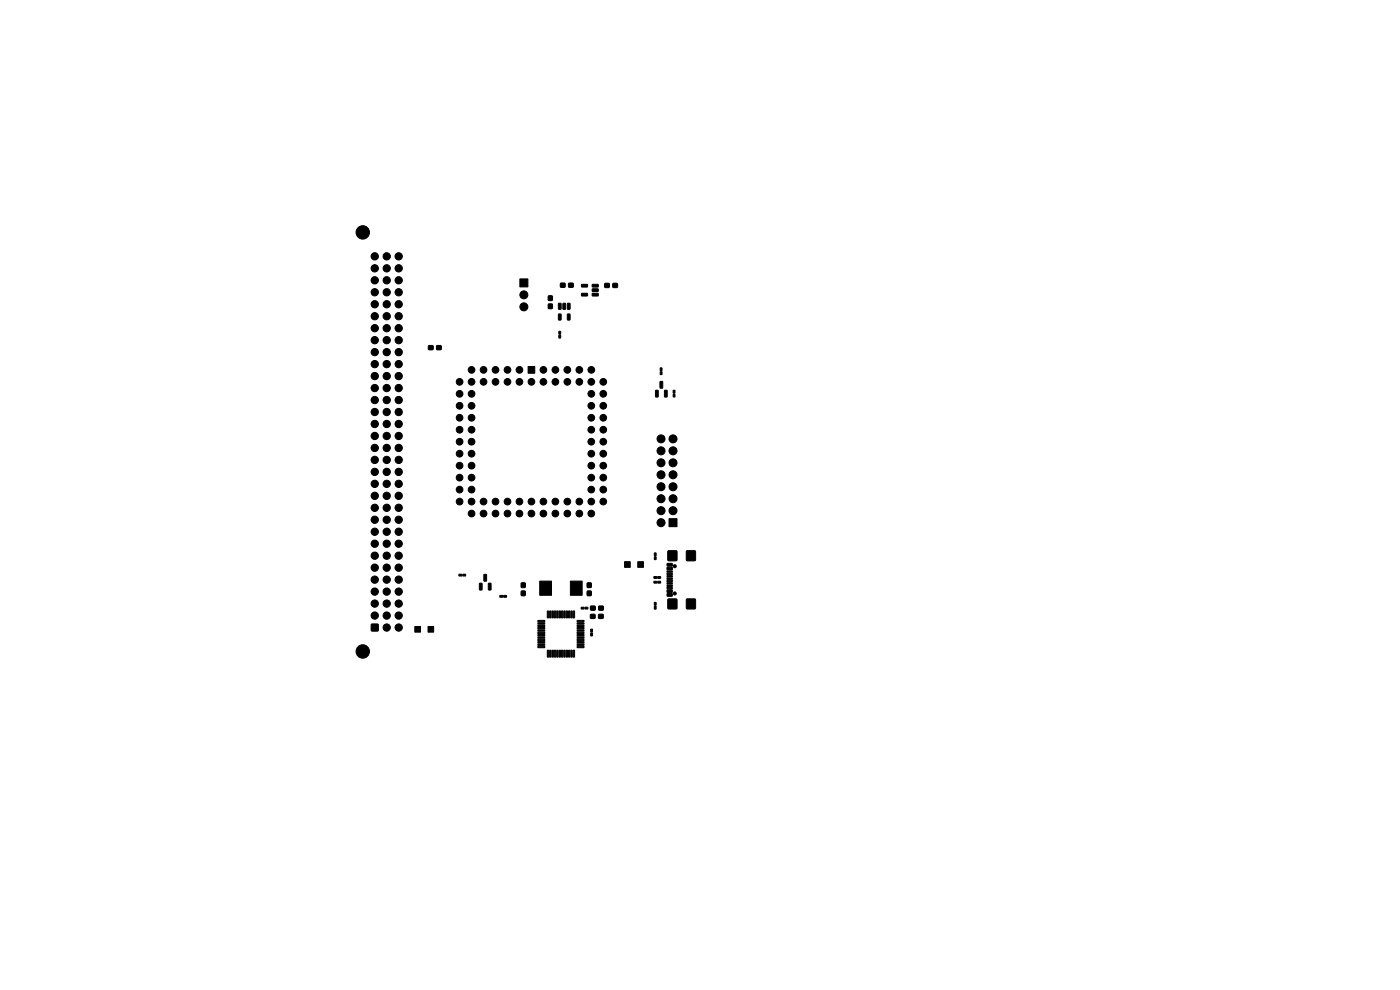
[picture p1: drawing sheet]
<svg xmlns="http://www.w3.org/2000/svg" width="297mm" height="210mm" viewBox="0 0 297 210" stroke-linecap="round" stroke-linejoin="round" font-family="sans-serif">
<g fill="#000" stroke="#000" stroke-width=".21">
<path d="M90.9 73.3h1v.9h-1zM92.6 73.3h1v.9h-1zM110.3 59.2h1.7v1.7h-1.7zM112 77.7h1.5v1.5h-1.5zM116.3 64.5h.9v.9h-.9zM116.3 62.8h.9v.9h-.9zM118.6 70.3h.3v.6l-.3-.1zM118.6 71.1l.3 .1v.5h-.3zM118.5 64.4h.5v1.2l-.5-.1zM118.5 66.6l.5 .1v1.2l-.5-.1zM119.4 64.4h.6l-.1 1.2-.5-.1zM118.9 60.1h1v.8h-1z"/>
<path d="M120.4 64.4h.5v1.2l-.5-.1zM120.4 66.6l.5 .1v1.2l-.5-.1zM120.6 60.1h1v.8h-1zM123.4 62.2h1.2l.1 .5-1.3 .1zM123.4 60.3h1.2l.1 .5-1.3 .1zM125.7 60.3h1.1l.1 .5-1.2 .1zM125.7 61.3h1.1l.1 .5h-1.2zM125.7 62.2h1.1l.1 .5-1.2 .1zM128.3 60.1h.9v.9h-.9zM130 60.1h1v.9h-1zM140.1 78.1h.3v.6l-.3-.1zM140.1 78.9h.3v.6l-.3-.1z"/>
<path d="M139.1 82.8l.5 .1v1.3l-.5-.1zM140 80.9l.6 .1-.1 1.4-.5-.1zM141 82.8l.5 .1v1.3l-.5-.1zM142.8 82.8h.4l-.1 .6-.3-.1zM142.8 83.6l.4 .1-.1 .5h-.3zM138.8 117.3h.4l-.1 .6-.3-.1zM138.8 118.1l.4 .1-.1 .5h-.3zM141.5 119.5h1.1v.5l-1 .1zM141.7 116.9h1.9v2h-1.9zM141.9 110h1.7v1.7h-1.7zM145.6 116.9h1.9v2h-1.9zM78.8 132.4h1.4v1.4h-1.4z"/>
<path d="M88 132.9h1.2v1.2h-1.2zM90.8 132.9h1.2v1.2h-1.2zM97.4 121.8h.5l.1 .3-.6 .1zM98.2 121.8h.5l.1 .3-.6 .1zM101.7 123.7l.6 .1-.1 1.4-.5-.1zM102.7 121.9h.5l-.1 1.4-.5-.1zM103.6 123.7l.6 .1-.1 1.4-.5-.1zM106.1 126.3h.5l.1 .3-.6 .1zM106.9 126.3h.5l.1 .3-.6 .1zM110.6 125.4h.8v.9h-.8zM110.6 123.7h.8v.9h-.8zM114.5 123.3h2.5v3h-2.5z"/>
<path d="M114.1 137.1h1.4l.1 .2-1.4 .1zM114.1 136.6h1.4l.1 .2-1.4 .1zM114.1 136.1h1.4l.1 .2-1.4 .1zM114.1 135.6h1.4l.1 .2-1.4 .1zM114.1 135.1h1.4l.1 .2-1.4 .1zM114.1 134.6h1.4l.1 .2-1.4 .1zM114.1 134.1h1.4l.1 .2-1.4 .1zM114.1 133.6h1.4l.1 .2-1.4 .1zM114.1 133.1h1.4l.1 .2-1.4 .1zM114.1 132.6h1.4l.1 .2-1.4 .1zM114.1 132.1h1.4l.1 .2-1.4 .1zM114.1 131.6h1.4l.1 .2-1.4 .1z"/>
<path d="M116.1 137.9l.3 .1-.1 1.4-.2-.1zM116.1 129.6l.3 .1-.1 1.4-.2-.1zM116.6 137.9l.3 .1-.1 1.4-.2-.1zM116.6 129.6l.3 .1-.1 1.4-.2-.1zM117.1 137.9l.3 .1-.1 1.4-.2-.1zM117.1 129.6l.3 .1-.1 1.4-.2-.1zM117.6 137.9l.3 .1-.1 1.4-.2-.1zM117.6 129.6l.3 .1-.1 1.4-.2-.1zM118.1 137.9l.3 .1-.1 1.4-.2-.1zM118.1 129.6l.3 .1-.1 1.4-.2-.1zM118.6 137.9l.3 .1-.1 1.4-.2-.1zM118.6 129.6l.3 .1-.1 1.4-.2-.1z"/>
<path d="M119.1 137.9l.3 .1-.1 1.4-.2-.1zM119.1 129.6l.3 .1-.1 1.4-.2-.1zM119.6 137.9l.3 .1-.1 1.4-.2-.1zM119.6 129.6l.3 .1-.1 1.4-.2-.1zM120.1 137.9l.3 .1-.1 1.4-.2-.1zM120.1 129.6l.3 .1-.1 1.4-.2-.1zM120.6 137.9l.3 .1-.1 1.4-.2-.1zM120.6 129.6l.3 .1-.1 1.4-.2-.1zM121 123.3h2.5v3h-2.5zM121.1 137.9l.3 .1-.1 1.4-.2-.1zM121.1 129.6l.3 .1-.1 1.4-.2-.1zM121.6 137.9l.3 .1-.1 1.4-.2-.1z"/>
<path d="M121.6 129.6l.3 .1-.1 1.4-.2-.1zM123.3 128.8h.5l.1 .3-.6 .1zM122.4 131.6h1.4l.1 .2-1.4 .1zM122.4 132.1h1.4l.1 .2-1.4 .1zM122.4 132.6h1.4l.1 .2-1.4 .1zM122.4 133.1h1.4l.1 .2-1.4 .1zM122.4 133.6h1.4l.1 .2-1.4 .1zM122.4 134.1h1.4l.1 .2-1.4 .1zM122.4 134.6h1.4l.1 .2-1.4 .1zM122.4 135.1h1.4l.1 .2-1.4 .1zM122.4 135.6h1.4l.1 .2-1.4 .1zM122.4 136.1h1.4l.1 .2-1.4 .1z"/>
<path d="M122.4 136.6h1.4l.1 .2-1.4 .1zM122.4 137.1h1.4l.1 .2-1.4 .1zM124.1 128.8h.6v.3l-.5 .1zM124.6 125.4h.8v.9h-.8zM124.6 123.7h.8v.9h-.8zM125.3 133.5h.4l-.1 .6-.3-.1zM125.3 134.3h.4l-.1 .6-.3-.1zM125.3 130.3h.9v.9h-.9zM125.3 128.6h.9v.8h-.9zM127 130.3h.9v.9h-.9zM127 128.6h1v.8h-1zM132.5 119.1h1.2v1.3h-1.2z"/>
<path d="M135.3 119.1h1.2v1.3h-1.2zM138.7 123.3h.6v.3l-.5 .1zM138.7 122.3h.6v.3l-.5 .1zM138.8 128.6l.4 .1-.1 .5h-.3zM138.8 127.8h.4l-.1 .6-.3-.1zM139.6 123.3h.5v.3l-.5 .1zM139.6 122.3h.5v.3l-.5 .1zM141.5 120.3h1.1v.5l-1 .1zM141.5 125.9h1.1v.5l-1 .1zM141.5 125.1h1.1v.5l-1 .1zM141.5 121.6h1.1v.2l-1 .1zM141.5 122.6h1.1v.2l-1 .1z"/>
<path d="M141.5 123.1h1.1v.2l-1 .1zM141.5 124.1h1.1v.2l-1 .1zM141.5 124.6h1.1v.2l-1 .1zM141.5 123.6h1.1v.2l-1 .1zM141.5 122.1h1.1v.2l-1 .1zM141.5 121.1h1.1v.2l-1 .1zM141.7 127.1h1.9v2h-1.9zM145.6 127.1h1.9v2h-1.9z"/>
<circle cx="77" cy="49.3" r="1.42"/>
<circle cx="79.5" cy="59.5" r=".77"/>
<circle cx="79.5" cy="56.9" r=".77"/>
<circle cx="79.5" cy="54.4" r=".77"/>
<circle cx="82" cy="56.9" r=".77"/>
<circle cx="82" cy="54.4" r=".77"/>
<circle cx="82" cy="59.5" r=".77"/>
<circle cx="84.6" cy="54.4" r=".77"/>
<circle cx="84.6" cy="59.5" r=".77"/>
<circle cx="84.6" cy="56.9" r=".77"/>
<circle cx="79.5" cy="64.5" r=".77"/>
<circle cx="79.5" cy="79.8" r=".77"/>
<circle cx="79.5" cy="77.2" r=".77"/>
<circle cx="79.5" cy="74.7" r=".77"/>
<circle cx="79.5" cy="62" r=".77"/>
<circle cx="79.5" cy="72.2" r=".77"/>
<circle cx="79.5" cy="69.6" r=".77"/>
<circle cx="79.5" cy="67.1" r=".77"/>
<circle cx="82" cy="62" r=".77"/>
<circle cx="82" cy="69.6" r=".77"/>
<circle cx="82" cy="72.2" r=".77"/>
<circle cx="82" cy="64.5" r=".77"/>
<circle cx="82" cy="67.1" r=".77"/>
<circle cx="82" cy="79.8" r=".77"/>
<circle cx="82" cy="74.7" r=".77"/>
<circle cx="82" cy="77.2" r=".77"/>
<circle cx="84.6" cy="64.5" r=".77"/>
<circle cx="84.6" cy="67.1" r=".77"/>
<circle cx="84.6" cy="72.2" r=".77"/>
<circle cx="84.6" cy="69.6" r=".77"/>
<circle cx="84.6" cy="77.2" r=".77"/>
<circle cx="84.6" cy="74.7" r=".77"/>
<circle cx="84.6" cy="62" r=".77"/>
<circle cx="84.6" cy="79.8" r=".77"/>
<circle cx="100" cy="78.5" r=".71"/>
<circle cx="102.6" cy="78.5" r=".71"/>
<circle cx="105.1" cy="78.5" r=".71"/>
<circle cx="107.7" cy="78.5" r=".71"/>
<circle cx="110.2" cy="78.5" r=".71"/>
<circle cx="111.1" cy="65.1" r=".85"/>
<circle cx="111.1" cy="62.5" r=".85"/>
<circle cx="115.3" cy="78.5" r=".71"/>
<circle cx="117.8" cy="78.5" r=".71"/>
<circle cx="120.4" cy="78.5" r=".71"/>
<circle cx="122.9" cy="78.5" r=".71"/>
<circle cx="125.4" cy="78.5" r=".71"/>
<circle cx="79.5" cy="84.9" r=".77"/>
<circle cx="79.5" cy="87.4" r=".77"/>
<circle cx="79.5" cy="82.3" r=".77"/>
<circle cx="79.5" cy="97.6" r=".77"/>
<circle cx="79.5" cy="92.5" r=".77"/>
<circle cx="79.5" cy="89.9" r=".77"/>
<circle cx="79.5" cy="95" r=".77"/>
<circle cx="82" cy="97.6" r=".77"/>
<circle cx="82" cy="84.9" r=".77"/>
<circle cx="82" cy="92.5" r=".77"/>
<circle cx="82" cy="87.4" r=".77"/>
<circle cx="82" cy="95" r=".77"/>
<circle cx="82" cy="89.9" r=".77"/>
<circle cx="82" cy="82.3" r=".77"/>
<circle cx="84.6" cy="97.6" r=".77"/>
<circle cx="84.6" cy="89.9" r=".77"/>
<circle cx="84.6" cy="84.9" r=".77"/>
<circle cx="84.6" cy="95" r=".77"/>
<circle cx="84.6" cy="87.4" r=".77"/>
<circle cx="84.6" cy="92.5" r=".77"/>
<circle cx="84.6" cy="82.3" r=".77"/>
<circle cx="97.5" cy="81" r=".71"/>
<circle cx="97.5" cy="91.2" r=".71"/>
<circle cx="97.5" cy="88.6" r=".71"/>
<circle cx="97.5" cy="86.1" r=".71"/>
<circle cx="97.5" cy="96.2" r=".71"/>
<circle cx="97.5" cy="83.5" r=".71"/>
<circle cx="97.5" cy="93.7" r=".71"/>
<circle cx="97.5" cy="98.8" r=".71"/>
<circle cx="100" cy="93.7" r=".71"/>
<circle cx="100" cy="91.2" r=".71"/>
<circle cx="100" cy="81" r=".71"/>
<circle cx="100" cy="88.6" r=".71"/>
<circle cx="100" cy="83.5" r=".71"/>
<circle cx="100" cy="86.1" r=".71"/>
<circle cx="100" cy="98.8" r=".71"/>
<circle cx="100" cy="96.2" r=".71"/>
<circle cx="102.6" cy="81" r=".71"/>
<circle cx="105.1" cy="81" r=".71"/>
<circle cx="107.7" cy="81" r=".71"/>
<circle cx="110.2" cy="81" r=".71"/>
<circle cx="112.7" cy="81" r=".71"/>
<circle cx="115.3" cy="81" r=".71"/>
<circle cx="117.8" cy="81" r=".71"/>
<circle cx="120.4" cy="81" r=".71"/>
<circle cx="122.9" cy="81" r=".71"/>
<circle cx="125.4" cy="83.5" r=".71"/>
<circle cx="125.4" cy="98.8" r=".71"/>
<circle cx="125.4" cy="96.2" r=".71"/>
<circle cx="125.4" cy="91.2" r=".71"/>
<circle cx="125.4" cy="86.1" r=".71"/>
<circle cx="125.4" cy="88.6" r=".71"/>
<circle cx="125.4" cy="81" r=".71"/>
<circle cx="125.4" cy="93.7" r=".71"/>
<circle cx="128" cy="86.1" r=".71"/>
<circle cx="128" cy="98.8" r=".71"/>
<circle cx="128" cy="91.2" r=".71"/>
<circle cx="128" cy="93.7" r=".71"/>
<circle cx="128" cy="83.5" r=".71"/>
<circle cx="128" cy="96.2" r=".71"/>
<circle cx="128" cy="88.6" r=".71"/>
<circle cx="128" cy="81" r=".71"/>
<circle cx="140.2" cy="93.1" r=".85"/>
<circle cx="140.2" cy="98.2" r=".85"/>
<circle cx="140.2" cy="95.6" r=".85"/>
<circle cx="142.8" cy="93.1" r=".85"/>
<circle cx="142.8" cy="98.2" r=".85"/>
<circle cx="142.8" cy="95.6" r=".85"/>
<circle cx="79.5" cy="112.8" r=".77"/>
<circle cx="79.5" cy="115.3" r=".77"/>
<circle cx="79.5" cy="102.6" r=".77"/>
<circle cx="79.5" cy="110.3" r=".77"/>
<circle cx="79.5" cy="117.9" r=".77"/>
<circle cx="79.5" cy="105.2" r=".77"/>
<circle cx="79.5" cy="107.7" r=".77"/>
<circle cx="79.5" cy="100.1" r=".77"/>
<circle cx="82" cy="112.8" r=".77"/>
<circle cx="82" cy="117.9" r=".77"/>
<circle cx="82" cy="110.3" r=".77"/>
<circle cx="82" cy="105.2" r=".77"/>
<circle cx="82" cy="102.6" r=".77"/>
<circle cx="82" cy="100.1" r=".77"/>
<circle cx="82" cy="115.3" r=".77"/>
<circle cx="82" cy="107.7" r=".77"/>
<circle cx="84.6" cy="117.9" r=".77"/>
<circle cx="84.6" cy="115.3" r=".77"/>
<circle cx="84.6" cy="112.8" r=".77"/>
<circle cx="84.6" cy="110.3" r=".77"/>
<circle cx="84.6" cy="100.1" r=".77"/>
<circle cx="84.6" cy="105.2" r=".77"/>
<circle cx="84.6" cy="107.7" r=".77"/>
<circle cx="84.6" cy="102.6" r=".77"/>
<circle cx="97.5" cy="106.4" r=".71"/>
<circle cx="97.5" cy="101.3" r=".71"/>
<circle cx="97.5" cy="103.9" r=".71"/>
<circle cx="100" cy="101.3" r=".71"/>
<circle cx="100" cy="103.9" r=".71"/>
<circle cx="100" cy="108.9" r=".71"/>
<circle cx="100" cy="106.4" r=".71"/>
<circle cx="102.6" cy="108.9" r=".71"/>
<circle cx="102.6" cy="106.4" r=".71"/>
<circle cx="105.1" cy="108.9" r=".71"/>
<circle cx="105.1" cy="106.4" r=".71"/>
<circle cx="107.7" cy="108.9" r=".71"/>
<circle cx="107.7" cy="106.4" r=".71"/>
<circle cx="110.2" cy="106.4" r=".71"/>
<circle cx="110.2" cy="108.9" r=".71"/>
<circle cx="112.7" cy="108.9" r=".71"/>
<circle cx="112.7" cy="106.4" r=".71"/>
<circle cx="115.3" cy="106.4" r=".71"/>
<circle cx="115.3" cy="108.9" r=".71"/>
<circle cx="117.8" cy="108.9" r=".71"/>
<circle cx="117.8" cy="106.4" r=".71"/>
<circle cx="120.4" cy="106.4" r=".71"/>
<circle cx="120.4" cy="108.9" r=".71"/>
<circle cx="122.9" cy="108.9" r=".71"/>
<circle cx="122.9" cy="106.4" r=".71"/>
<circle cx="125.4" cy="108.9" r=".71"/>
<circle cx="125.4" cy="103.9" r=".71"/>
<circle cx="125.4" cy="101.3" r=".71"/>
<circle cx="125.4" cy="106.4" r=".71"/>
<circle cx="128" cy="101.3" r=".71"/>
<circle cx="128" cy="106.4" r=".71"/>
<circle cx="128" cy="103.9" r=".71"/>
<circle cx="140.2" cy="105.8" r=".85"/>
<circle cx="140.2" cy="103.3" r=".85"/>
<circle cx="140.2" cy="110.9" r=".85"/>
<circle cx="140.2" cy="108.3" r=".85"/>
<circle cx="140.2" cy="100.7" r=".85"/>
<circle cx="142.8" cy="105.8" r=".85"/>
<circle cx="142.8" cy="100.7" r=".85"/>
<circle cx="142.8" cy="108.3" r=".85"/>
<circle cx="142.8" cy="103.3" r=".85"/>
<circle cx="77" cy="138.2" r="1.42"/>
<circle cx="79.5" cy="128" r=".77"/>
<circle cx="79.5" cy="130.6" r=".77"/>
<circle cx="79.5" cy="120.4" r=".77"/>
<circle cx="79.5" cy="125.5" r=".77"/>
<circle cx="79.5" cy="123" r=".77"/>
<circle cx="82" cy="133.1" r=".77"/>
<circle cx="82" cy="130.6" r=".77"/>
<circle cx="82" cy="128" r=".77"/>
<circle cx="82" cy="120.4" r=".77"/>
<circle cx="82" cy="125.5" r=".77"/>
<circle cx="82" cy="123" r=".77"/>
<circle cx="84.6" cy="133.1" r=".77"/>
<circle cx="84.6" cy="130.6" r=".77"/>
<circle cx="84.6" cy="128" r=".77"/>
<circle cx="84.6" cy="123" r=".77"/>
<circle cx="84.6" cy="120.4" r=".77"/>
<circle cx="84.6" cy="125.5" r=".77"/>
<circle cx="143.1" cy="125.9" r=".33"/>
<circle cx="143.1" cy="120.1" r=".33"/>
</g>
</svg>
